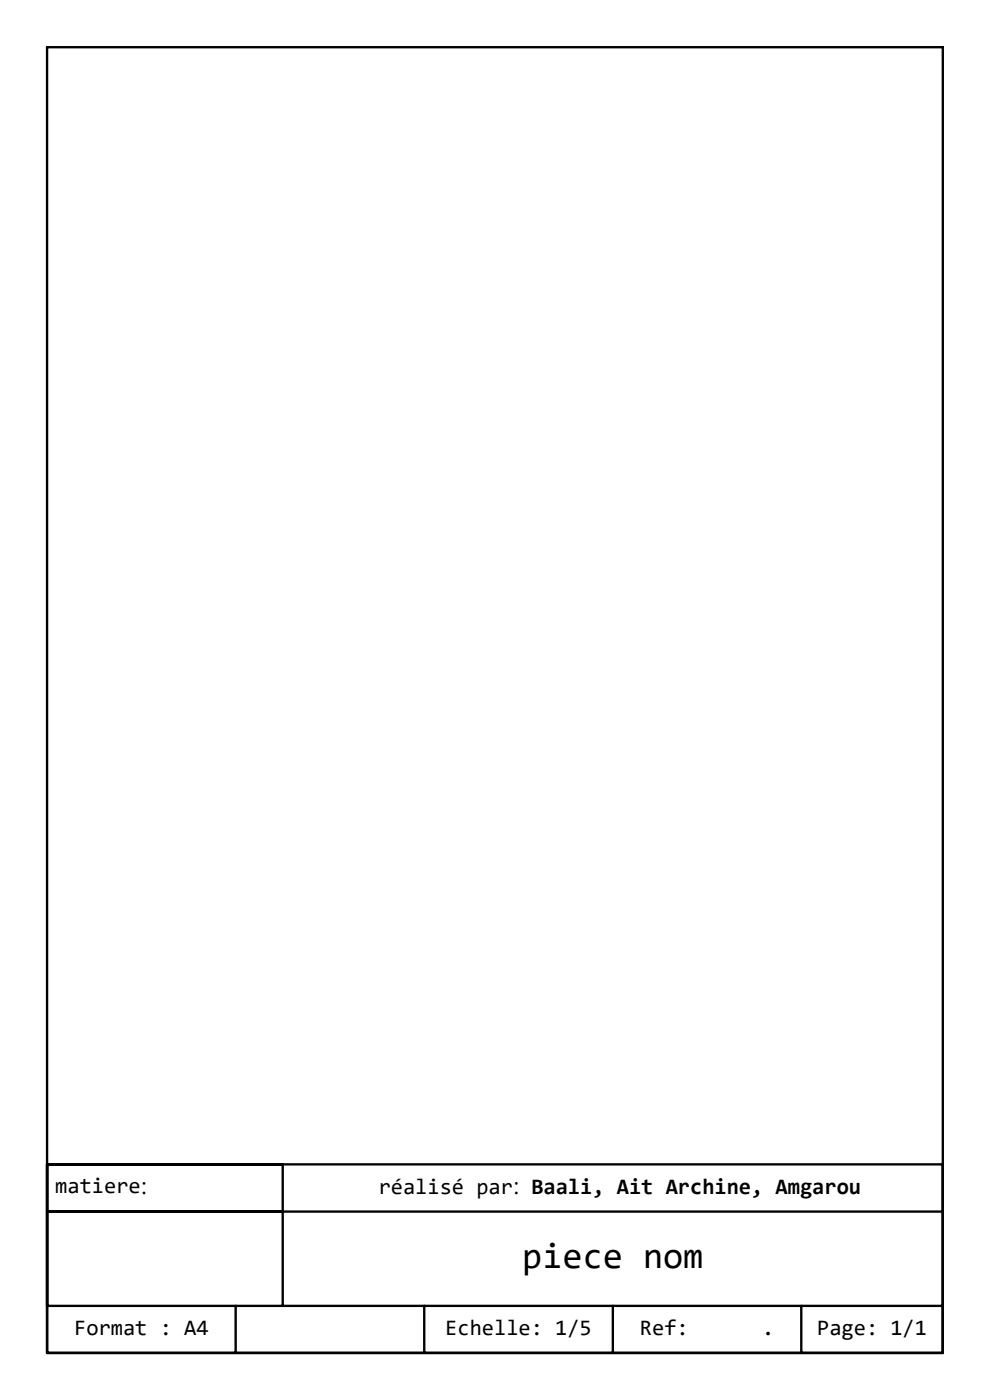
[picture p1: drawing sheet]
<svg xmlns="http://www.w3.org/2000/svg" width="210mm" height="297mm" viewBox="0 0 210 297" stroke-linecap="round" stroke-linejoin="round" font-family="sans-serif">
<defs><g id="words">
<text font-size="7.8" x="110.8" y="268.9">piece nom</text>
<g font-size="4.7">
<text x="11.7" y="253.2">matiere:</text>
<text x="80.3" y="253.2">réalisé par: Baali, Ait Archine, Amgarou</text>
<text x="15.7" y="283.2">Format : A4</text>
<text x="94.5" y="283.2">Echelle: 1/5</text>
<text x="135.7" y="283.2">Ref:</text>
<text x="161.7" y="283.2">.</text>
<text x="173.3" y="283.2">Page: 1/1</text>
</g>
</g></defs>
<path d="M10 10h190v277h-190zM10 247h190M10 257h190M60 247v30M10 277h190M50 277v10M90 277v10M130 277v10M170 277v10" fill="none" stroke="#000" stroke-width=".5"/>
<use href="#words"/>
</svg>
